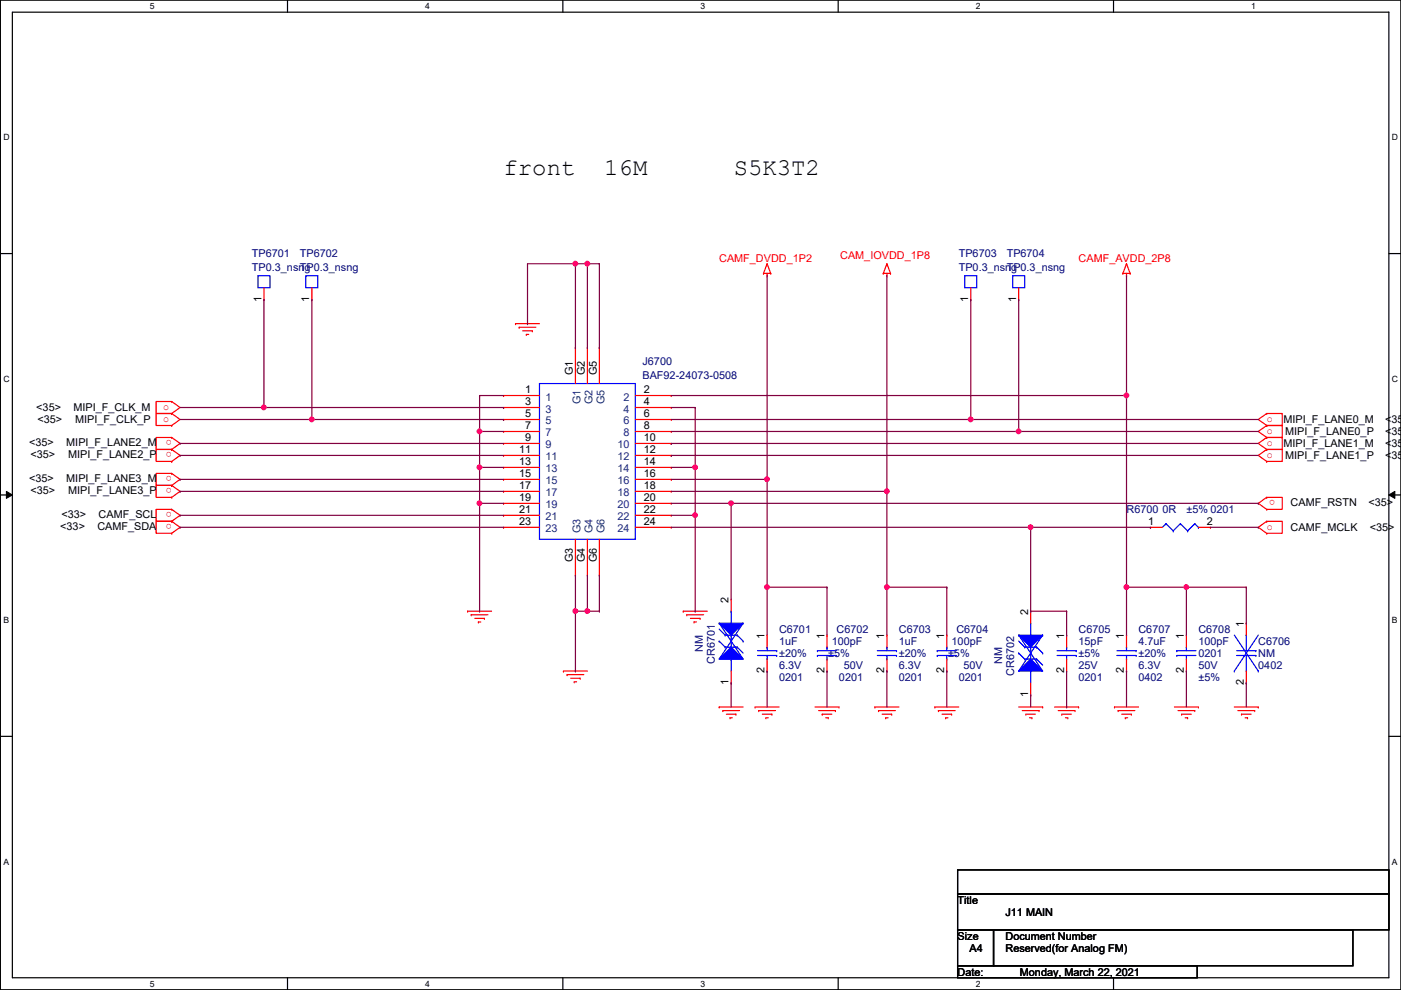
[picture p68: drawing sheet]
<svg xmlns="http://www.w3.org/2000/svg" width="297mm" height="210mm" viewBox="0 0 297 210" stroke-linecap="round" stroke-linejoin="round" font-family="sans-serif">
<defs><g id="words">
<g font-size="5.1">
<text x="106.8" y="37.1">front</text>
<text x="128.1" y="37.1">16M</text>
<text x="155.6" y="37.1">S5K3T2</text>
</g>
<g font-size="2.3" fill="#000080">
<text x="53.4" y="54.4">TP6701</text>
<text x="53.4" y="57.5">TP0.3_nsng</text>
<text x="63.6" y="54.4">TP6702</text>
<text x="63.6" y="57.5">TP0.3_nsng</text>
<text x="203.3" y="54.4">TP6703</text>
<text x="203.3" y="57.5">TP0.3_nsng</text>
<text x="213.4" y="54.4">TP6704</text>
<text x="213.4" y="57.5">TP0.3_nsng</text>
<text x="136.2" y="77.3">J6700</text>
<text x="136.2" y="80.3">BAF92-24073-0508</text>
<text x="238.8" y="108.8">R6700 0R</text>
<text x="251.5" y="108.8">±5% 0201</text>
<text x="165.2" y="134.2">C6701</text>
<text x="165.2" y="136.7">1uF</text>
<text x="176.4" y="136.7">100pF</text>
<text x="177.4" y="134.2">C6702</text>
<text x="190.6" y="134.2">C6703</text>
<text x="190.6" y="136.7">1uF</text>
<text x="201.8" y="136.7">100pF</text>
<text x="202.8" y="134.2">C6704</text>
<text x="228.7" y="134.2">C6705</text>
<text x="228.7" y="136.7">15pF</text>
<text x="241.4" y="134.2">C6707</text>
<text x="241.4" y="136.7">4.7uF</text>
<text x="254.1" y="134.2">C6708</text>
<text x="254.1" y="136.7">100pF</text>
<text x="266.8" y="136.7">C6706</text>
<text x="149" y="138.2" transform="rotate(-90 149 138.2)">NM</text>
<text x="151.6" y="140.8" transform="rotate(-90 151.6 140.8)">CR6701</text>
<text x="165.2" y="141.8">6.3V</text>
<text x="165.2" y="139.3">±20%</text>
<text x="175.6" y="139.3">±5%</text>
<text x="178.9" y="141.8">50V</text>
<text x="190.6" y="141.8">6.3V</text>
<text x="190.6" y="139.3">±20%</text>
<text x="201" y="139.3">±5%</text>
<text x="204.3" y="141.8">50V</text>
<text x="212.5" y="140.8" transform="rotate(-90 212.5 140.8)">NM</text>
<text x="215.1" y="143.3" transform="rotate(-90 215.1 143.3)">CR6702</text>
<text x="228.7" y="141.8">25V</text>
<text x="228.7" y="139.3">±5%</text>
<text x="241.4" y="141.8">6.3V</text>
<text x="241.4" y="139.3">±20%</text>
<text x="254.1" y="139.3">0201</text>
<text x="254.1" y="141.8">50V</text>
<text x="266.8" y="139.3">NM</text>
<text x="266.8" y="141.8">0402</text>
<text x="165.2" y="144.4">0201</text>
<text x="177.9" y="144.4">0201</text>
<text x="190.6" y="144.4">0201</text>
<text x="203.3" y="144.4">0201</text>
<text x="228.7" y="144.4">0201</text>
<text x="241.4" y="144.4">0402</text>
<text x="254.1" y="144.4">±5%</text>
</g>
<g font-size="2.3" fill="#f00">
<text x="152.5" y="55.5">CAMF_DVDD_1P2</text>
<text x="178.1" y="54.9">CAM_IOVDD_1P8</text>
<text x="228.7" y="55.5">CAMF_AVDD_2P8</text>
<text x="34.6" y="87">o</text>
<text x="34.6" y="89.5">o</text>
<text x="268.6" y="89.5">o</text>
<text x="36.4" y="93.4" transform="rotate(180 36.4 93.4)">o</text>
<text x="36.4" y="95.9" transform="rotate(180 36.4 95.9)">o</text>
<text x="268.6" y="92.1">o</text>
<text x="268.6" y="94.6">o</text>
<text x="36.4" y="101" transform="rotate(180 36.4 101)">o</text>
<text x="268.6" y="97.2">o</text>
<text x="36.4" y="103.5" transform="rotate(180 36.4 103.5)">o</text>
<text x="270.3" y="106.1" transform="rotate(180 270.3 106.1)">o</text>
<text x="36.4" y="108.6" transform="rotate(180 36.4 108.6)">o</text>
<text x="36.4" y="111.2" transform="rotate(180 36.4 111.2)">o</text>
<text x="268.6" y="112.4">o</text>
</g>
<g font-size="2.3">
<text x="55.4" y="64.1" transform="rotate(-90 55.4 64.1)">1</text>
<text x="65.6" y="64.1" transform="rotate(-90 65.6 64.1)">1</text>
<text x="205.3" y="64.1" transform="rotate(-90 205.3 64.1)">1</text>
<text x="215.4" y="64.1" transform="rotate(-90 215.4 64.1)">1</text>
<text x="111.3" y="83.3">1</text>
<text x="121.5" y="79.5" transform="rotate(-90 121.5 79.5)">G1</text>
<text x="124" y="79.5" transform="rotate(-90 124 79.5)">G2</text>
<text x="126.5" y="79.5" transform="rotate(-90 126.5 79.5)">G5</text>
<text x="136.5" y="83.3">2</text>
<text x="7.7" y="87.2">&lt;35&gt;</text>
<text x="8" y="89.7">&lt;35&gt;</text>
<text x="15.6" y="87.2">MIPI_F_CLK_M</text>
<text x="16" y="89.7">MIPI_F_CLK_P</text>
<text x="111.3" y="85.9">3</text>
<text x="111.3" y="88.4">5</text>
<text x="136.5" y="85.9">4</text>
<text x="136.5" y="88.4">6</text>
<text x="272.1" y="89.7">MIPI_F_LANE0_M</text>
<text x="293.7" y="89.7">&lt;35&gt;</text>
<text x="6.2" y="94.6">&lt;35&gt;</text>
<text x="14.1" y="94.6">MIPI_F_LANE2_M</text>
<text x="111.3" y="90.9">7</text>
<text x="111.3" y="93.5">9</text>
<text x="136.5" y="93.5">10</text>
<text x="136.5" y="90.9">8</text>
<text x="272.1" y="94.8">MIPI_F_LANE1_M</text>
<text x="272.5" y="92.3">MIPI_F_LANE0_P</text>
<text x="293.7" y="92.3">&lt;35&gt;</text>
<text x="293.7" y="94.8">&lt;35&gt;</text>
<text x="6.4" y="97.1">&lt;35&gt;</text>
<text x="14.4" y="97.1">MIPI_F_LANE2_P</text>
<text x="110.1" y="96">11</text>
<text x="110.1" y="98.6">13</text>
<text x="110.1" y="101.1">15</text>
<text x="136.5" y="96">12</text>
<text x="136.5" y="98.6">14</text>
<text x="136.5" y="101.1">16</text>
<text x="272.5" y="97.4">MIPI_F_LANE1_P</text>
<text x="293.7" y="97.4">&lt;35&gt;</text>
<text x="6.2" y="102.2">&lt;35&gt;</text>
<text x="6.4" y="104.7">&lt;35&gt;</text>
<text x="14.1" y="102.2">MIPI_F_LANE3_M</text>
<text x="14.4" y="104.7">MIPI_F_LANE3_P</text>
<text x="110.1" y="103.6">17</text>
<text x="110.1" y="106.2">19</text>
<text x="136.5" y="103.6">18</text>
<text x="136.5" y="106.2">20</text>
<text x="273.6" y="107.3">CAMF_RSTN</text>
<text x="290.1" y="107.3">&lt;35&gt;</text>
<text x="12.8" y="112.4">&lt;33&gt;</text>
<text x="13" y="109.8">&lt;33&gt;</text>
<text x="20.7" y="112.4">CAMF_SDA</text>
<text x="20.9" y="109.8">CAMF_SCL</text>
<text x="110.1" y="108.7">21</text>
<text x="110.1" y="111.3">23</text>
<text x="136.5" y="108.7">22</text>
<text x="136.5" y="111.3">24</text>
<text x="243.4" y="111.3">1</text>
<text x="255.9" y="111.3">2</text>
<text x="273.6" y="112.6">CAMF_MCLK</text>
<text x="290.4" y="112.6">&lt;35&gt;</text>
<text x="121.5" y="119.2" transform="rotate(-90 121.5 119.2)">G3</text>
<text x="124" y="119.2" transform="rotate(-90 124 119.2)">G4</text>
<text x="126.5" y="119.2" transform="rotate(-90 126.5 119.2)">G6</text>
<text x="154.5" y="127.8" transform="rotate(-90 154.5 127.8)">2</text>
<text x="218" y="130.3" transform="rotate(-90 218 130.3)">2</text>
<text x="162.1" y="135.4" transform="rotate(-90 162.1 135.4)">1</text>
<text x="174.8" y="135.4" transform="rotate(-90 174.8 135.4)">1</text>
<text x="187.5" y="135.4" transform="rotate(-90 187.5 135.4)">1</text>
<text x="200.2" y="135.4" transform="rotate(-90 200.2 135.4)">1</text>
<text x="225.6" y="135.4" transform="rotate(-90 225.6 135.4)">1</text>
<text x="238.3" y="135.4" transform="rotate(-90 238.3 135.4)">1</text>
<text x="251" y="135.4" transform="rotate(-90 251 135.4)">1</text>
<text x="263.7" y="132.9" transform="rotate(-90 263.7 132.9)">1</text>
<text x="162.1" y="142.8" transform="rotate(-90 162.1 142.8)">2</text>
<text x="174.8" y="142.8" transform="rotate(-90 174.8 142.8)">2</text>
<text x="187.5" y="142.8" transform="rotate(-90 187.5 142.8)">2</text>
<text x="200.2" y="142.8" transform="rotate(-90 200.2 142.8)">2</text>
<text x="225.6" y="142.8" transform="rotate(-90 225.6 142.8)">2</text>
<text x="238.3" y="142.8" transform="rotate(-90 238.3 142.8)">2</text>
<text x="251" y="142.8" transform="rotate(-90 251 142.8)">2</text>
<text x="154.5" y="145.3" transform="rotate(-90 154.5 145.3)">1</text>
<text x="218" y="147.9" transform="rotate(-90 218 147.9)">1</text>
<text x="263.7" y="145.3" transform="rotate(-90 263.7 145.3)">2</text>
<text x="203" y="191.6">Title</text>
<text x="213.2" y="194.1">J11 MAIN</text>
<text x="203" y="199.2">Size</text>
<text x="205.6" y="201.8">A4</text>
<text x="213.2" y="199.2">Document Number</text>
<text x="213.2" y="201.8">Reserved(for Analog FM)</text>
<text x="203" y="206.8">Date:</text>
<text x="216.2" y="206.8">Monday, March 22, 2021</text>
</g>
<g font-size="2.3" fill="#004080">
<text x="115.7" y="84.9">1</text>
<text x="115.7" y="87.5">3</text>
<text x="123.1" y="85.6" transform="rotate(-90 123.1 85.6)">G1</text>
<text x="125.6" y="85.6" transform="rotate(-90 125.6 85.6)">G2</text>
<text x="128.1" y="85.6" transform="rotate(-90 128.1 85.6)">G5</text>
<text x="132.2" y="84.9">2</text>
<text x="132.2" y="87.5">4</text>
<text x="115.7" y="90">5</text>
<text x="115.7" y="92.5">7</text>
<text x="115.7" y="95.1">9</text>
<text x="130.9" y="95.1">10</text>
<text x="132.2" y="90">6</text>
<text x="132.2" y="92.5">8</text>
<text x="115.7" y="97.6">11</text>
<text x="115.7" y="100.2">13</text>
<text x="130.9" y="97.6">12</text>
<text x="130.9" y="100.2">14</text>
<text x="115.7" y="102.7">15</text>
<text x="115.7" y="105.2">17</text>
<text x="115.7" y="107.8">19</text>
<text x="130.9" y="102.7">16</text>
<text x="130.9" y="105.2">18</text>
<text x="130.9" y="107.8">20</text>
<text x="115.7" y="110.3">21</text>
<text x="115.7" y="112.9">23</text>
<text x="123.1" y="113.1" transform="rotate(-90 123.1 113.1)">G3</text>
<text x="125.6" y="113.1" transform="rotate(-90 125.6 113.1)">G4</text>
<text x="128.1" y="113.1" transform="rotate(-90 128.1 113.1)">G6</text>
<text x="130.9" y="110.3">22</text>
<text x="130.9" y="112.9">24</text>
</g>
<g font-size="1.8">
<text x="31.8" y="1.9">5</text>
<text x="90.1" y="1.9">4</text>
<text x="148.5" y="1.9">3</text>
<text x="206.9" y="1.9">2</text>
<text x="265.3" y="1.9">1</text>
<text x=".7" y="29.8">D</text>
<text x="295.1" y="29.8">D</text>
<text x=".7" y="80.9">C</text>
<text x="295.1" y="80.9">C</text>
<text x=".7" y="132.1">B</text>
<text x="295.1" y="132.1">B</text>
<text x=".7" y="183.3">A</text>
<text x="295.1" y="183.3">A</text>
<text x="31.8" y="209.2">5</text>
<text x="90.1" y="209.2">4</text>
<text x="148.5" y="209.2">3</text>
<text x="206.9" y="209.2">2</text>
</g>
</g></defs>
<path d="M.1 0h296.9v209.8h-296.9zM2.6 2.6h291.9v204.7h-291.9z" fill="none" stroke="#000" stroke-width=".25"/>
<g fill="#fff">
<path d="M31.8 .3h1v2h-1z"/>
<path d="M31.8 207.6h1v1.9h-1z"/>
</g>
<path d="M61 0v2.6M61 207.3v2.5" fill="none" stroke="#000" stroke-width=".25"/>
<g fill="#fff">
<path d="M90.1 .3h1v2h-1z"/>
<path d="M90.1 207.6h1v1.9h-1z"/>
</g>
<path d="M119.3 0v2.6M119.3 207.3v2.5" fill="none" stroke="#000" stroke-width=".25"/>
<g fill="#fff">
<path d="M148.5 .3h1v2h-1z"/>
<path d="M148.5 207.6h1v1.9h-1z"/>
</g>
<path d="M177.7 0v2.6M177.7 207.3v2.5" fill="none" stroke="#000" stroke-width=".25"/>
<g fill="#fff">
<path d="M206.9 .3h1v2h-1z"/>
<path d="M206.9 207.6h1v1.9h-1z"/>
</g>
<path d="M236.1 0v2.6M236.1 207.3v2.5" fill="none" stroke="#000" stroke-width=".25"/>
<g fill="#fff">
<path d="M265.3 .3h.9v2h-.9z"/>
<path d="M.7 28.2h1.3v1.9h-1.3z"/>
<path d="M295.1 28.2h1.3v1.9h-1.3z"/>
<path d="M.7 79.3h1.3v2h-1.3z"/>
<path d="M295.1 79.3h1.3v2h-1.3z"/>
</g>
<path d="M.1 53.8h2.5M294.5 53.8h2.5" fill="none" stroke="#000" stroke-width=".25"/>
<g fill="#fff">
<path d="M.7 130.5h1.2v2h-1.2z"/>
<path d="M295.1 130.5h1.2v2h-1.2z"/>
</g>
<path d="M.1 104.9h2.5M294.5 104.9h2.5" fill="none" stroke="#000" stroke-width=".25"/>
<path d="M1.4 104.2l1.2 .7-1.2 .8zM294.5 104.9l1.2-.7v1.5z" fill="#000"/>
<path d="M1.4 104.2l1.2 .7-1.2 .8zM294.5 104.9l1.2-.7v1.5z" fill="none" stroke="#000" stroke-width=".21"/>
<g fill="#fff">
<path d="M.7 181.7h1.2v2h-1.2z"/>
<path d="M295.1 181.7h1.2v2h-1.2z"/>
</g>
<path d="M.1 156.1h2.5M294.5 156.1h2.5M203 184.4h91.5v5.1h-91.5zM203 189.5h91.5v7.6h-91.5zM203 197.1h7.6v7.7h-7.6zM210.6 197.1h76.2v7.7h-76.2zM203 204.8h50.8v2.5h-50.8z" fill="none" stroke="#000" stroke-width=".25"/>
<g fill="none" stroke="#f00" stroke-width=".25">
<path d="M161.9 58h.1M161.9 58h1.5M162.6 58.5h.1M162.6 55.9h.1M162.6 58v.5M162.6 55.9l-.7 2.1M162.6 55.9l.8 2.1M163.4 58h.1M187.3 58h.1M187.3 58h1.5M188 58.5h.1M188 55.9h.1"/>
<path d="M188 58v.5M188 55.9l.8 2.1M188 55.9l-.7 2.1M188.8 58h.1M238.1 58h.1M238.1 58h1.5M238.8 58.5h.1M238.8 55.9h.1M238.8 58v.5M238.8 55.9l-.7 2.1M238.8 55.9l.8 2.1M239.6 58h.1"/>
<path d="M109.3 68.6h.1M109.3 68.6h5.1M110.1 69.4h.1M110.1 69.4h3.5M110.8 70.1h2.1M111.6 70.9h.1M111.6 70.9h.5M112.9 70.1h.1M122 73.7h.1M122 73.7v7.6M124.5 73.7h.1M124.5 73.7v7.6"/>
<path d="M127.1 73.7h.1M127.1 73.7v7.6M36.4 85.1h.1M36.4 87.7h.1M36.4 85.1h-3.3v2.6h3.3M36.4 90.2h.1M36.4 87.7h-3.3v2.5h3.3M36.4 95.3h.1M36.4 92.8h.1M36.4 92.8h-3.3v2.5h3.3M36.4 97.8h.1M36.4 95.3h-3.3v2.5h3.3"/>
<path d="M36.4 85.1l1.8 1.3-1.8 1.3M36.4 87.7l1.8 1.2-1.8 1.3M36.4 92.8l1.8 1.2-1.8 1.3M36.4 95.3l1.8 1.3-1.8 1.2M106.8 83.9h.1M106.8 86.4h.1M106.8 88.9h.1M106.8 91.5h.1M106.8 94h.1M106.8 96.6h.1M106.8 99.1h.1M106.8 83.9h7.6"/>
<path d="M106.8 86.4h7.6M106.8 88.9h7.6M106.8 91.5h7.6M106.8 94h7.6M106.8 96.6h7.6M106.8 99.1h7.6M134.7 83.9h7.6M134.7 86.4h7.6M134.7 88.9h7.6M134.7 91.5h7.6M134.7 94h7.6M134.7 96.6h7.6"/>
<path d="M134.7 99.1h7.6M142.3 83.9h.1M142.3 86.4h.1M142.3 88.9h.1M142.3 91.5h.1M142.3 94h.1M142.3 96.6h.1M142.3 99.1h.1M268.6 87.7h.1M268.6 90.2h.1M268.6 87.7h3.3v2.5h-3.3M268.6 92.8h.1"/>
<path d="M268.6 90.2h3.3v2.6h-3.3M268.6 95.3h.1M268.6 92.8h3.3v2.5h-3.3M268.6 97.8h.1M268.6 95.3h3.3v2.5h-3.3M268.6 87.7l-1.8 1.2 1.8 1.3M268.6 90.2l-1.8 1.3 1.8 1.3M268.6 92.8l-1.8 1.2 1.8 1.3M268.6 95.3l-1.8 1.3 1.8 1.2M36.4 102.9h.1M36.4 100.4h.1M36.4 100.4h-3.3v2.5h3.3"/>
<path d="M36.4 105.5h.1M36.4 102.9h-3.3v2.6h3.3M36.4 110.5h.1M36.4 108h.1M36.4 108h-3.3v2.5h3.3M36.4 113.1h.1M36.4 110.5h-3.3v2.6h3.3M36.4 100.4l1.8 1.2-1.8 1.3M36.4 102.9l1.8 1.3-1.8 1.3M36.4 108l1.8 1.3-1.8 1.2M36.4 110.5l1.8 1.3-1.8 1.3M106.8 101.6h.1"/>
<path d="M106.8 104.2h.1M106.8 106.7h.1M106.8 109.3h.1M106.8 111.8h.1M106.8 101.6h7.6M106.8 104.2h7.6M106.8 106.7h7.6M106.8 109.3h7.6M106.8 111.8h7.6M122 114.3v7.7M124.5 114.3v7.7M127.1 114.3v7.7"/>
<path d="M134.7 101.6h7.6M134.7 104.2h7.6M134.7 106.7h7.6M134.7 109.3h7.6M134.7 111.8h7.6M142.3 101.6h.1M142.3 104.2h.1M142.3 106.7h.1M142.3 109.3h.1M142.3 111.8h.1M268.6 108h.1M268.6 105.5h.1"/>
<path d="M268.6 105.5h3.3v2.5h-3.3M268.6 110.5h.1M268.6 113.1h.1M268.6 110.5h3.3v2.6h-3.3M268.6 105.5l-1.8 1.2 1.8 1.3M268.6 110.5l-1.8 1.3 1.8 1.3M99.1 129.6h.1M99.1 129.6h5.1M99.9 130.3h.1M99.9 130.3h3.6M100.7 131.1h2M101.4 131.9h.1"/>
<path d="M101.4 131.9h.5M102.7 131.1h.1M122 122h.1M124.5 122h.1M127.1 122h.1M144.9 129.6h.1M144.9 129.6h5M145.6 130.3h.1M145.6 130.3h3.6M146.4 131.1h2M147.1 131.9h.1M147.1 131.9h.6"/>
<path d="M148.4 131.1h.1M175.3 134.7h.1M175.3 134.7v2.5M175.3 139.7v2.6M226.1 134.7h.1M226.1 134.7v2.5M226.1 139.7v2.6M119.5 142.3h.1M119.5 142.3h5M120.2 143h.1M120.2 143h3.6M121 143.8h2"/>
<path d="M121.7 144.6h.1M121.7 144.6h.6M123 143.8h.1M152.5 149.9h.1M152.5 149.9h5.1M153.2 150.7h.1M153.2 150.7h3.6M154 151.4h2M154.8 152.2h.1M154.8 152.2h.5M156 151.4h.1M160.1 149.9h.1"/>
<path d="M160.1 149.9h5.1M160.9 150.7h.1M160.9 150.7h3.5M161.6 151.4h2.1M162.4 152.2h.1M162.4 152.2h.5M163.7 151.4h.1M172.8 149.9h5.1M173.6 150.7h3.5M174.3 151.4h.1M174.3 151.4h2.1M175.1 152.2h.5"/>
<path d="M175.3 142.3h.1M175.6 152.2h.1M177.1 150.7h.1M177.9 149.9h.1M185.5 149.9h.1M185.5 149.9h5.1M186.3 150.7h.1M186.3 150.7h3.5M187 151.4h2.1M187.8 152.2h.1M187.8 152.2h.5M189.1 151.4h.1"/>
<path d="M198.2 149.9h.1M198.2 149.9h5.1M199 150.7h.1M199 150.7h3.5M199.7 151.4h2.1M200.5 152.2h.1M200.5 152.2h.5M201.8 151.4h.1M216 149.9h5.1M216.7 150.7h3.6M217.5 151.4h.1M217.5 151.4h2"/>
<path d="M218.3 152.2h.5M218.8 152.2h.1M220.3 150.7h.1M221.1 149.9h.1M223.6 149.9h5.1M224.4 150.7h3.5M225.1 151.4h.1M225.1 151.4h2.1M225.9 152.2h.5M226.1 142.3h.1M226.4 152.2h.1M227.9 150.7h.1"/>
<path d="M228.7 149.9h.1M236.3 149.9h.1M236.3 149.9h5.1M237.1 150.7h.1M237.1 150.7h3.5M237.8 151.4h2.1M238.6 152.2h.1M238.6 152.2h.5M239.9 151.4h.1M249 149.9h5.1M249.8 150.7h3.5M250.5 151.4h.1"/>
<path d="M250.5 151.4h2.1M251.3 152.2h.5M251.8 152.2h.1M253.3 150.7h.1M254.1 149.9h.1M261.7 149.9h5.1M262.5 150.7h3.5M263.2 151.4h.1M263.2 151.4h2.1M264 152.2h.5M264.5 152.2h.1M266 150.7h.1"/>
<path d="M266.8 149.9h.1"/>
</g>
<g fill="none" stroke="#00f" stroke-width=".25">
<path d="M114.4 81.3h20.3v33h-20.3zM173.3 138h.1M173.3 139h.1M173.3 138h4.1M173.3 139h4.1M175.3 137.2h.1M175.3 139.7h.1M175.3 137.2v.8M175.3 139v.7M224.1 138h4.1M224.1 139h4.1M226.1 137.2h.1"/>
<path d="M226.1 139.7h.1M226.1 137.2v.8M226.1 139v.7M228.2 138h.1M228.2 139h.1"/>
</g>
<path d="M216 142.3l2.5-2.6 2.6 2.6z" fill="#00f"/>
<path d="M216 138.5h.1M216 138.5l1.3 1.2M217.3 139.7h.1M217.3 139.7h2.5M218.5 137.2h.1M218.5 137.2v2.5M219.8 139.7h.1M219.8 139.7l1.3 1.3M216 142.3l2.5-2.6 2.6 2.6zM218.5 142.3h.1M218.5 142.3v2.5" fill="none" stroke="#00f" stroke-width=".25"/>
<path d="M216 134.7h5.1l-2.6 2.5z" fill="#00f"/>
<g fill="none" stroke="#00f" stroke-width=".25">
<path d="M216 134.7h5.1l-2.6 2.5zM216 134.7h.1M216 135.9l1.3 1.3M216 134.7l5.1 7.6M217.3 137.2h.1M217.3 137.2h2.5M218.5 132.1h.1M218.5 132.1v2.6M219.8 137.2h.1M219.8 137.2l1.3 1.3M221.1 138.5h.1M221.1 134.7h.1"/>
<path d="M221.1 134.7l-5.1 7.6"/>
</g>
<path d="M218.5 129.6h.1M218.5 129.6v2.5M218.5 147.4h.1M218.5 144.8v2.6" fill="none" stroke="#f00" stroke-width=".25"/>
<path d="M152.5 139.7l2.5-2.5 2.6 2.5z" fill="#00f"/>
<path d="M152.5 139.7l2.5-2.5 2.6 2.5zM152.5 135.9h.1M152.5 135.9l1.3 1.3M153.8 137.2h.1M153.8 137.2h2.5M155 139.7h.1M155 134.7h.1M155 134.7v2.5M155 139.7v2.6M156.3 137.2h.1M156.3 137.2l1.3 1.3" fill="none" stroke="#00f" stroke-width=".25"/>
<path d="M152.5 132.1h5.1l-2.6 2.6z" fill="#00f"/>
<g fill="none" stroke="#00f" stroke-width=".25">
<path d="M54.7 58.5h2.5v2.5h-2.5zM64.9 58.5h2.5v2.5h-2.5zM204.6 58.5h2.5v2.5h-2.5zM214.7 58.5h2.6v2.5h-2.6zM247.2 111h.1M247.2 111l-.7 .8M247.2 111l1.5 1.6M248.7 112.6h.1M250.3 111h.1M250.3 111l-1.6 1.6M250.3 111l1.5 1.6M251.8 112.6h.1"/>
<path d="M253.3 111h.1M253.3 111l-1.5 1.6M253.3 111l.8 .8M254.1 111.8h.1M152.5 132.1h5.1l-2.6 2.6zM152.5 132.1h.1M152.5 133.4l1.3 1.3M152.5 132.1l5.1 7.6M153.8 134.7h.1M153.8 134.7h2.5M155 129.6h.1M155 129.6v2.5"/>
<path d="M156.3 134.7h.1M156.3 134.7l1.3 1.2M157.6 135.9h.1M157.6 132.1h.1M157.6 132.1l-5.1 7.6M160.6 138h4.1M160.6 139h4.1M162.6 137.2h.1M162.6 139.7h.1M162.6 137.2v.8M162.6 139v.7M164.7 138h.1"/>
<path d="M164.7 139h.1M186 138h4.1M186 139h4.1M188 137.2h.1M188 139.7h.1M188 137.2v.8M188 139v.7M190.1 138h.1M190.1 139h.1M198.7 138h.1M198.7 139h.1M198.7 138h4.1"/>
<path d="M198.7 139h4.1M200.7 137.2h.1M200.7 139.7h.1M200.7 137.2v.8M200.7 139v.7M236.8 138h4.1M236.8 139h4.1M238.8 137.2h.1M238.8 139.7h.1M238.8 137.2v.8M238.8 139v.7M240.9 138h.1"/>
<path d="M240.9 139h.1M249.5 138h.1M249.5 139h.1M249.5 138h4.1M249.5 139h4.1M251.5 137.2h.1M251.5 139.7h.1M251.5 137.2v.8M251.5 139v.7M261.7 134.7l5.1 7.6M262.2 138h4.1M262.2 139h4.1"/>
<path d="M264.2 134.7h.1M264.2 134.7v3.3M264.2 139v3.3M266.3 138h.1M266.3 139h.1M266.8 134.7l-5.1 7.6M261.7 142.3h.1M264.2 142.3h.1M266.8 142.3h.1"/>
</g>
<g fill="none" stroke="#f00" stroke-width=".25">
<path d="M56 63.5h.1M56 61v2.5M66.1 63.5h.1M66.1 61v2.5M205.8 63.5h.1M205.8 61v2.5M216 63.5h.1M216 61v2.5M243.9 111.8h.1M243.9 111.8h2.6M254.1 111.8h2.5M256.6 111.8h.1"/>
<path d="M155 127h.1M155 127v2.6M162.6 134.7h.1M162.6 134.7v2.5M162.6 139.7v2.6M188 134.7h.1M188 134.7v2.5M188 139.7v2.6M200.7 134.7h.1M200.7 134.7v2.5M200.7 139.7v2.6M238.8 134.7h.1"/>
<path d="M238.8 134.7v2.5M238.8 139.7v2.6M251.5 134.7h.1M251.5 134.7v2.5M251.5 139.7v2.6M264.2 132.1h.1M264.2 132.1v2.6M155 144.8h.1M155 142.3v2.5M162.6 142.3h.1M188 142.3h.1M200.7 142.3h.1"/>
<path d="M238.8 142.3h.1M251.5 142.3h.1M264.2 144.8h.1M264.2 142.3v2.5"/>
</g>
<path d="M111.8 55.9h10.2M122 55.9h.1" fill="none" stroke="#800040" stroke-width=".25"/>
<circle cx="122" cy="55.9" r=".49" fill="#f0f"/>
<circle cx="122" cy="55.9" r=".49" fill="none" stroke="#f0f" stroke-width=".25"/>
<path d="M111.8 55.9v12.7M124.5 55.9h.1M124.5 55.9h-2.5v17.8M124.5 55.9v17.8M111.8 68.6h.1M122 73.7h.1M124.5 73.7h.1" fill="none" stroke="#800040" stroke-width=".25"/>
<circle cx="124.5" cy="55.9" r=".49" fill="#f0f"/>
<circle cx="124.5" cy="55.9" r=".49" fill="none" stroke="#f0f" stroke-width=".25"/>
<g fill="none" stroke="#800040" stroke-width=".25">
<path d="M124.5 55.9h2.6M127.1 55.9h.1M127.1 55.9v17.8M162.6 58.5v43.1M188 58.5v45.7M238.8 58.5v66M56 63.5h.1M56 63.5v22.9M66.1 63.5h.1M66.1 63.5v25.4M127.1 73.7h.1M205.8 63.5h.1"/>
<path d="M205.8 63.5v25.4M216 63.5h.1M216 63.5v28M101.7 91.5h.1M101.7 83.9h.1M101.7 83.9v7.6M101.7 83.9h5.1M142.3 83.9h96.5M238.8 83.9h.1M162.6 101.6h.1M188 104.2h.1M238.8 124.5h.1"/>
</g>
<circle cx="238.8" cy="83.8" r=".49" fill="#f0f"/>
<circle cx="238.8" cy="83.8" r=".49" fill="none" stroke="#f0f" stroke-width=".25"/>
<circle cx="238.8" cy="124.5" r=".49" fill="#f0f"/>
<circle cx="238.8" cy="124.5" r=".49" fill="none" stroke="#f0f" stroke-width=".25"/>
<path d="M38.2 86.4h68.6M56 86.4h.1M106.8 86.4h.1" fill="none" stroke="#800040" stroke-width=".25"/>
<circle cx="55.9" cy="86.4" r=".49" fill="#f0f"/>
<circle cx="55.9" cy="86.4" r=".49" fill="none" stroke="#f0f" stroke-width=".25"/>
<path d="M38.2 88.9h68.6M66.1 88.9h.1M106.8 88.9h.1M142.3 86.4h5.1M147.4 86.4h.1M147.4 99.1h.1M147.4 86.4v12.7" fill="none" stroke="#800040" stroke-width=".25"/>
<circle cx="66.1" cy="88.9" r=".49" fill="#f0f"/>
<circle cx="66.1" cy="88.9" r=".49" fill="none" stroke="#f0f" stroke-width=".25"/>
<path d="M142.3 88.9h63.5M205.8 88.9h.1" fill="none" stroke="#800040" stroke-width=".25"/>
<circle cx="205.8" cy="88.9" r=".49" fill="#f0f"/>
<circle cx="205.8" cy="88.9" r=".49" fill="none" stroke="#f0f" stroke-width=".25"/>
<path d="M101.7 91.5h.1M101.7 99.1h.1M101.7 91.5h5.1M101.7 91.5v7.6M205.8 88.9h.1M205.8 88.9h61" fill="none" stroke="#800040" stroke-width=".25"/>
<circle cx="101.7" cy="91.5" r=".49" fill="#f0f"/>
<circle cx="101.7" cy="91.5" r=".49" fill="none" stroke="#f0f" stroke-width=".25"/>
<path d="M142.3 91.5h73.7M216 91.5h.1" fill="none" stroke="#800040" stroke-width=".25"/>
<circle cx="216" cy="91.5" r=".49" fill="#f0f"/>
<circle cx="216" cy="91.5" r=".49" fill="none" stroke="#f0f" stroke-width=".25"/>
<path d="M38.2 94h.1M38.2 96.6h.1M38.2 94h68.6M38.2 96.6h68.6M101.7 99.1h.1M101.7 99.1h5.1M142.3 94h.1M142.3 96.6h.1M142.3 94h124.5M142.3 96.6h124.5M216 91.5h.1M216 91.5h50.8" fill="none" stroke="#800040" stroke-width=".25"/>
<circle cx="101.7" cy="99.1" r=".49" fill="#f0f"/>
<circle cx="101.7" cy="99.1" r=".49" fill="none" stroke="#f0f" stroke-width=".25"/>
<path d="M101.7 99.1v7.6M142.3 99.1h5.1M147.4 99.1h.1M147.4 99.1v10.2M101.7 106.7h.1M147.4 109.3h.1" fill="none" stroke="#800040" stroke-width=".25"/>
<circle cx="147.4" cy="99.1" r=".49" fill="#f0f"/>
<circle cx="147.4" cy="99.1" r=".49" fill="none" stroke="#f0f" stroke-width=".25"/>
<circle cx="147.4" cy="109.2" r=".49" fill="#f0f"/>
<circle cx="147.4" cy="109.2" r=".49" fill="none" stroke="#f0f" stroke-width=".25"/>
<path d="M38.2 101.6h.1M38.2 101.6h68.6M142.3 101.6h20.3M162.6 101.6h.1M162.6 101.6v22.9M162.6 124.5h.1" fill="none" stroke="#800040" stroke-width=".25"/>
<circle cx="162.6" cy="101.6" r=".49" fill="#f0f"/>
<circle cx="162.6" cy="101.6" r=".49" fill="none" stroke="#f0f" stroke-width=".25"/>
<circle cx="162.6" cy="124.5" r=".49" fill="#f0f"/>
<circle cx="162.6" cy="124.5" r=".49" fill="none" stroke="#f0f" stroke-width=".25"/>
<path d="M38.2 104.2h.1M38.2 104.2h68.6M142.3 104.2h45.7M188 104.2h.1" fill="none" stroke="#800040" stroke-width=".25"/>
<circle cx="188" cy="104.2" r=".49" fill="#f0f"/>
<circle cx="188" cy="104.2" r=".49" fill="none" stroke="#f0f" stroke-width=".25"/>
<path d="M188 104.2v20.3M188 124.5h.1" fill="none" stroke="#800040" stroke-width=".25"/>
<circle cx="188" cy="124.5" r=".49" fill="#f0f"/>
<circle cx="188" cy="124.5" r=".49" fill="none" stroke="#f0f" stroke-width=".25"/>
<path d="M101.7 106.7v22.9M101.7 129.6h.1" fill="none" stroke="#800040" stroke-width=".25"/>
<circle cx="101.7" cy="106.7" r=".49" fill="#f0f"/>
<circle cx="101.7" cy="106.7" r=".49" fill="none" stroke="#f0f" stroke-width=".25"/>
<path d="M101.7 106.7h.1M101.7 106.7h5.1M142.3 106.7h12.7M155 106.7h.1" fill="none" stroke="#800040" stroke-width=".25"/>
<circle cx="155" cy="106.7" r=".49" fill="#f0f"/>
<circle cx="155" cy="106.7" r=".49" fill="none" stroke="#f0f" stroke-width=".25"/>
<g fill="none" stroke="#800040" stroke-width=".25">
<path d="M38.2 109.3h.1M38.2 111.8h.1M38.2 109.3h68.6M38.2 111.8h68.6M142.3 109.3h5.1M142.3 111.8h76.2M147.4 109.3h.1M147.4 109.3v20.3M155 106.7h.1M155 106.7h111.8M155 106.7v20.3M218.5 111.8h.1"/>
<path d="M266.8 106.7h.1M147.4 129.6h.1"/>
</g>
<circle cx="218.5" cy="111.8" r=".49" fill="#f0f"/>
<circle cx="218.5" cy="111.8" r=".49" fill="none" stroke="#f0f" stroke-width=".25"/>
<g fill="none" stroke="#800040" stroke-width=".25">
<path d="M243.9 111.8h.1M243.9 111.8h-25.4v17.8M122 129.6h.1M122 122v20.3M124.5 129.6h.1M124.5 122v7.6M127.1 122h.1M127.1 122v7.6M162.6 124.5h.1M162.6 124.5h12.7M162.6 124.5v10.2M175.3 124.5h.1"/>
<path d="M175.3 124.5v10.2M188 124.5h.1M188 124.5h12.7M188 124.5v10.2M200.7 124.5h.1M200.7 124.5v10.2M218.5 129.6h.1M238.8 124.5h.1M238.8 124.5h12.7M238.8 124.5v10.2M251.5 124.5h.1M251.5 124.5v10.2"/>
<path d="M122 142.3h.1"/>
</g>
<circle cx="122" cy="129.6" r=".49" fill="#f0f"/>
<circle cx="122" cy="129.6" r=".49" fill="none" stroke="#f0f" stroke-width=".25"/>
<path d="M122 129.6h2.5M124.5 129.6h.1" fill="none" stroke="#800040" stroke-width=".25"/>
<circle cx="124.5" cy="129.6" r=".49" fill="#f0f"/>
<circle cx="124.5" cy="129.6" r=".49" fill="none" stroke="#f0f" stroke-width=".25"/>
<g fill="none" stroke="#800040" stroke-width=".25">
<path d="M124.5 129.6h2.6M127.1 129.6h.1M251.5 124.5h12.7M264.2 124.5h.1M155 144.8h.1M155 144.8v5.1M162.6 142.3h.1M162.6 142.3v7.6M175.3 142.3h.1M175.3 142.3v7.6M188 142.3h.1M188 142.3v7.6"/>
<path d="M200.7 142.3h.1M200.7 142.3v7.6M218.5 147.4h.1M218.5 147.4v2.5M238.8 142.3h.1M238.8 142.3v7.6M251.5 142.3h.1M251.5 142.3v7.6M264.2 144.8h.1M264.2 144.8v5.1"/>
</g>
<circle cx="251.5" cy="124.5" r=".49" fill="#f0f"/>
<circle cx="251.5" cy="124.5" r=".49" fill="none" stroke="#f0f" stroke-width=".25"/>
<path d="M256.6 111.8h10.2M266.8 111.8h.1M218.5 129.6h7.6M226.1 129.6h.1M226.1 134.7h.1M226.1 129.6v5.1M264.2 132.1h.1M264.2 124.5v7.6M226.1 149.9h.1M226.1 142.3v7.6" fill="none" stroke="#800040" stroke-width=".25"/>
<circle cx="122" cy="55.9" r=".49" fill="#f0f"/>
<circle cx="122" cy="55.9" r=".49" fill="none" stroke="#f0f" stroke-width=".25"/>
<circle cx="124.5" cy="55.9" r=".49" fill="#f0f"/>
<circle cx="124.5" cy="55.9" r=".49" fill="none" stroke="#f0f" stroke-width=".25"/>
<circle cx="238.8" cy="83.8" r=".49" fill="#f0f"/>
<circle cx="238.8" cy="83.8" r=".49" fill="none" stroke="#f0f" stroke-width=".25"/>
<circle cx="238.8" cy="124.5" r=".49" fill="#f0f"/>
<circle cx="238.8" cy="124.5" r=".49" fill="none" stroke="#f0f" stroke-width=".25"/>
<circle cx="55.9" cy="86.4" r=".49" fill="#f0f"/>
<circle cx="55.9" cy="86.4" r=".49" fill="none" stroke="#f0f" stroke-width=".25"/>
<circle cx="66.1" cy="88.9" r=".49" fill="#f0f"/>
<circle cx="66.1" cy="88.9" r=".49" fill="none" stroke="#f0f" stroke-width=".25"/>
<circle cx="205.8" cy="88.9" r=".49" fill="#f0f"/>
<circle cx="205.8" cy="88.9" r=".49" fill="none" stroke="#f0f" stroke-width=".25"/>
<circle cx="101.7" cy="91.5" r=".49" fill="#f0f"/>
<circle cx="101.7" cy="91.5" r=".49" fill="none" stroke="#f0f" stroke-width=".25"/>
<circle cx="216" cy="91.5" r=".49" fill="#f0f"/>
<circle cx="216" cy="91.5" r=".49" fill="none" stroke="#f0f" stroke-width=".25"/>
<circle cx="101.7" cy="99.1" r=".49" fill="#f0f"/>
<circle cx="101.7" cy="99.1" r=".49" fill="none" stroke="#f0f" stroke-width=".25"/>
<circle cx="147.4" cy="99.1" r=".49" fill="#f0f"/>
<circle cx="147.4" cy="99.1" r=".49" fill="none" stroke="#f0f" stroke-width=".25"/>
<circle cx="147.4" cy="109.2" r=".49" fill="#f0f"/>
<circle cx="147.4" cy="109.2" r=".49" fill="none" stroke="#f0f" stroke-width=".25"/>
<circle cx="162.6" cy="101.6" r=".49" fill="#f0f"/>
<circle cx="162.6" cy="101.6" r=".49" fill="none" stroke="#f0f" stroke-width=".25"/>
<circle cx="162.6" cy="124.5" r=".49" fill="#f0f"/>
<circle cx="162.6" cy="124.5" r=".49" fill="none" stroke="#f0f" stroke-width=".25"/>
<circle cx="188" cy="104.2" r=".49" fill="#f0f"/>
<circle cx="188" cy="104.2" r=".49" fill="none" stroke="#f0f" stroke-width=".25"/>
<circle cx="188" cy="124.5" r=".49" fill="#f0f"/>
<circle cx="188" cy="124.5" r=".49" fill="none" stroke="#f0f" stroke-width=".25"/>
<circle cx="101.7" cy="106.7" r=".49" fill="#f0f"/>
<circle cx="101.7" cy="106.7" r=".49" fill="none" stroke="#f0f" stroke-width=".25"/>
<circle cx="155" cy="106.7" r=".49" fill="#f0f"/>
<circle cx="155" cy="106.7" r=".49" fill="none" stroke="#f0f" stroke-width=".25"/>
<circle cx="218.5" cy="111.8" r=".49" fill="#f0f"/>
<circle cx="218.5" cy="111.8" r=".49" fill="none" stroke="#f0f" stroke-width=".25"/>
<circle cx="122" cy="129.6" r=".49" fill="#f0f"/>
<circle cx="122" cy="129.6" r=".49" fill="none" stroke="#f0f" stroke-width=".25"/>
<circle cx="124.5" cy="129.6" r=".49" fill="#f0f"/>
<circle cx="124.5" cy="129.6" r=".49" fill="none" stroke="#f0f" stroke-width=".25"/>
<circle cx="251.5" cy="124.5" r=".49" fill="#f0f"/>
<circle cx="251.5" cy="124.5" r=".49" fill="none" stroke="#f0f" stroke-width=".25"/>
<use href="#words"/>
</svg>
